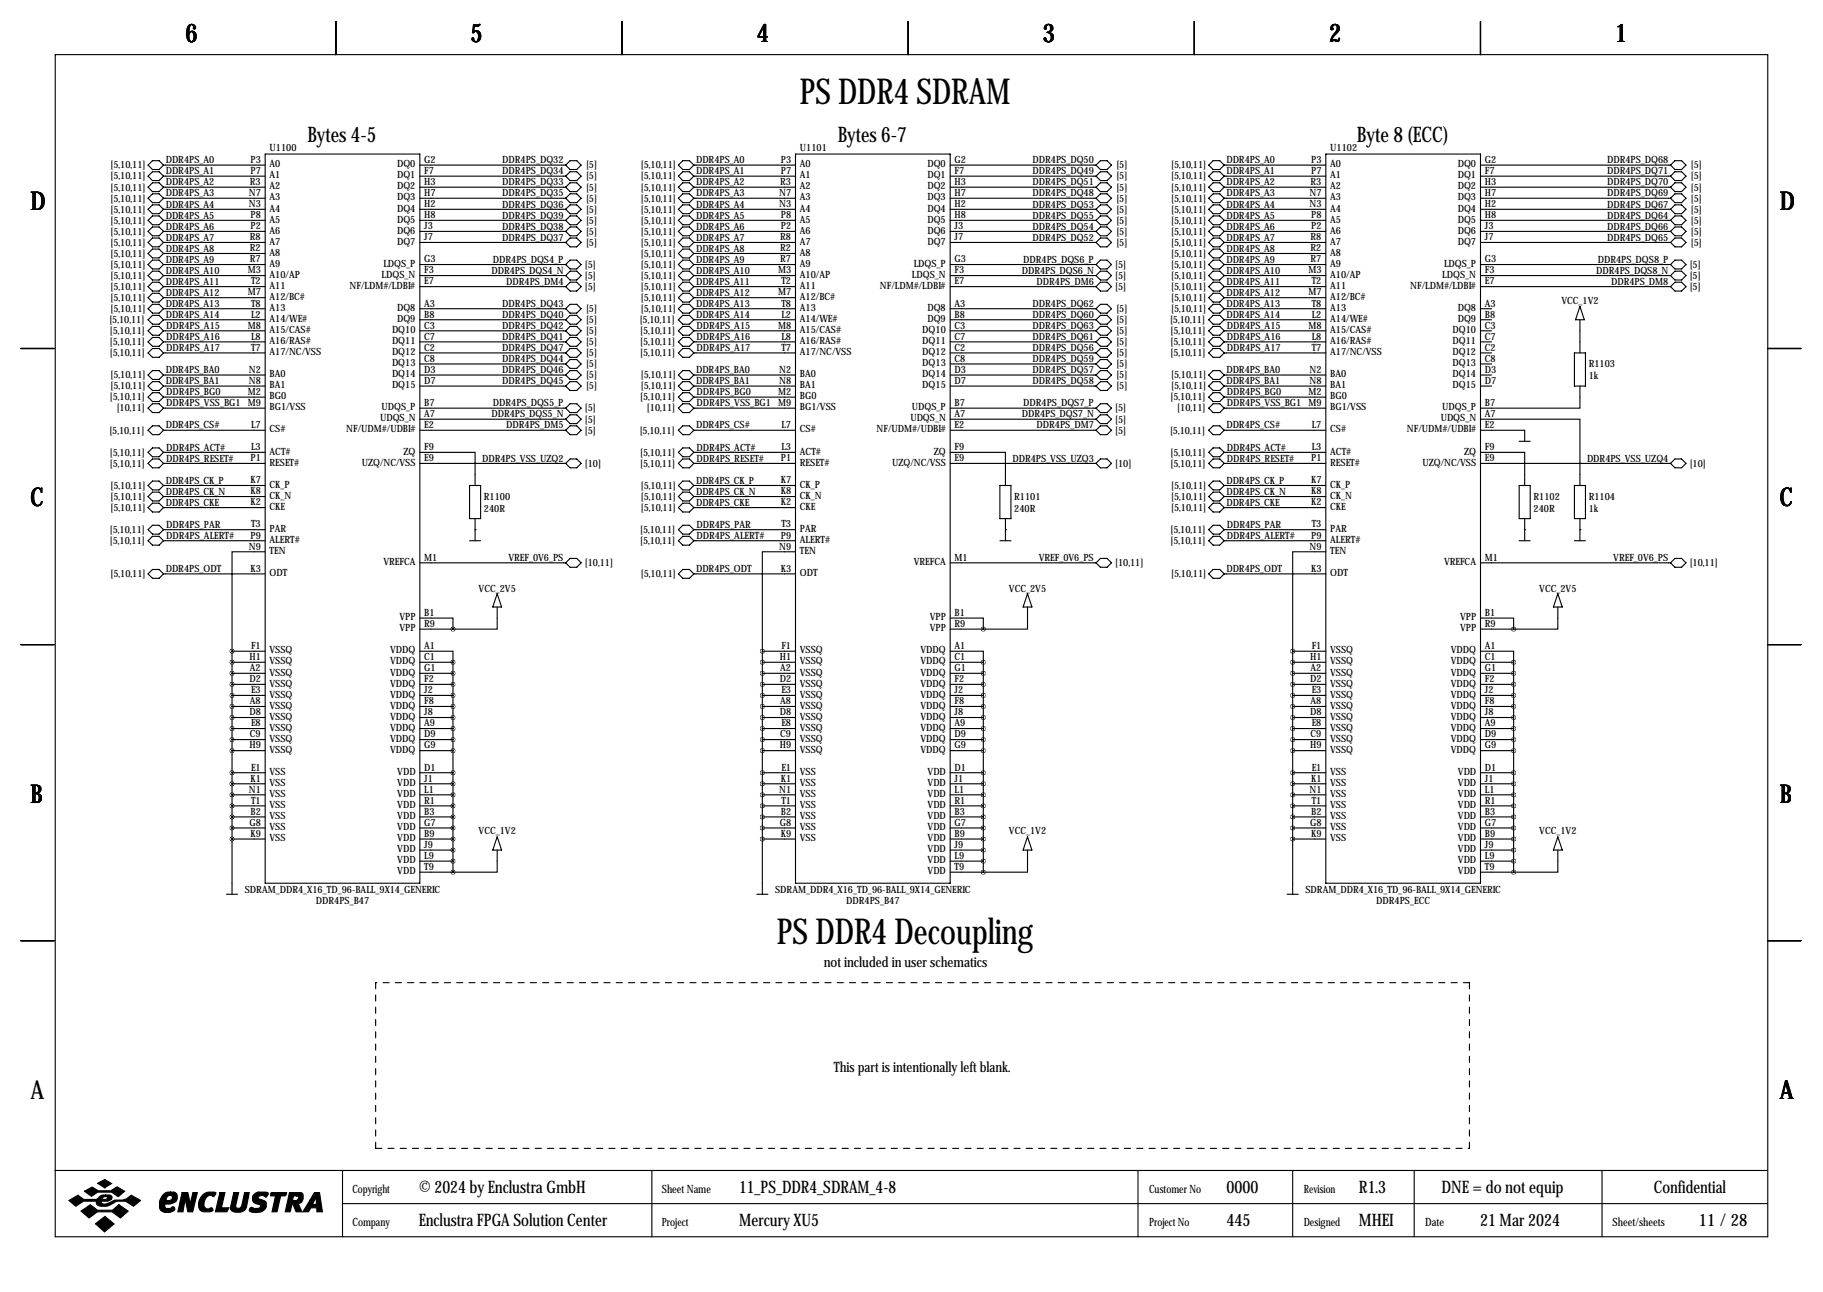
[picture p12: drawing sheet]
<svg xmlns="http://www.w3.org/2000/svg" width="419mm" height="297mm" viewBox="0 0 419 297" stroke-linecap="round" stroke-linejoin="round" font-family="sans-serif">
<defs><g id="words">
<g font-size="8.2">
<text x="183.8" y="24">PS DDR4 SDRAM</text>
<text x="178.6" y="217">PS DDR4 Decoupling</text>
</g>
<g font-size="5.9">
<text x="42.7" y="9.8">6</text>
<text x="108.2" y="9.8">5</text>
<text x="174" y="9.8">4</text>
<text x="239.8" y="9.8">3</text>
<text x="305.6" y="9.8">2</text>
<text x="371.3" y="9.8">1</text>
<text x="7" y="48.4">D</text>
<text x="409.2" y="48.4">D</text>
<text x="7" y="116.4">C</text>
<text x="409.2" y="116.4">C</text>
<text x="7" y="184.5">B</text>
<text x="409.2" y="184.5">B</text>
<text x="7" y="252.6">A</text>
<text x="409.2" y="252.6">A</text>
</g>
<g font-size="4.9">
<text x="70.7" y="32.6">Bytes 4-5</text>
<text x="192.6" y="32.6">Bytes 6-7</text>
<text x="311.9" y="32.6">Byte 8 (ECC)</text>
</g>
<g font-size="4">
<text x="96.3" y="274.2">© 2024 by Enclustra GmbH</text>
<text x="169.9" y="274.2">11_PS_DDR4_SDRAM_4-8</text>
<text x="281.9" y="274.2">0000</text>
<text x="312.4" y="274.2">R1.3</text>
<text x="331.4" y="274.2">DNE = do not equip</text>
<text x="380.2" y="274.2">Confidential</text>
<text x="96.3" y="281.8">Enclustra FPGA Solution Center</text>
<text x="169.9" y="281.8">Mercury XU5</text>
<text x="281.9" y="281.8">445</text>
<text x="312.4" y="281.8">MHEI</text>
<text x="340.3" y="281.8">21 Mar 2024</text>
<text x="390.6" y="281.8">11 / 28</text>
</g>
<g font-size="3.3">
<text x="189.4" y="222.4">not included in user schematics</text>
<text x="191.7" y="246.5">This part is intentionally left blank.</text>
</g>
<g font-size="2.6">
<text x="81" y="274.2">Copyright</text>
<text x="152.1" y="274.2">Sheet Name</text>
<text x="264.2" y="274.2">Customer No</text>
<text x="299.7" y="274.2">Revision</text>
<text x="81" y="281.8">Company</text>
<text x="152.1" y="281.8">Project</text>
<text x="264.2" y="281.8">Project No</text>
<text x="299.7" y="281.8">Designed</text>
<text x="327.7" y="281.8">Date</text>
<text x="370.7" y="281.8">Sheet/sheets</text>
</g>
<g font-size="2.3">
<text x="62" y="34.7">U1100</text>
<text x="183.9" y="34.7">U1101</text>
<text x="305.8" y="34.7">U1102</text>
<text x="25.4" y="38.7">[5,10,11]</text>
<text x="25.4" y="41.3">[5,10,11]</text>
<text x="38.1" y="37.6">DDR4PS_A0</text>
<text x="38.1" y="40.1">DDR4PS_A1</text>
<text x="57.6" y="37.5">P3</text>
<text x="57.6" y="40">P7</text>
<text x="62" y="38.5">A0</text>
<text x="62" y="41">A1</text>
<text x="91.3" y="38.5">DQ0</text>
<text x="91.3" y="41">DQ1</text>
<text x="97.5" y="37.5">G2</text>
<text x="97.5" y="40">F7</text>
<text x="115.5" y="37.6">DDR4PS_DQ32</text>
<text x="115.5" y="40.1">DDR4PS_DQ34</text>
<text x="134.7" y="38.7">[5]</text>
<text x="134.7" y="41.3">[5]</text>
<text x="147.3" y="38.7">[5,10,11]</text>
<text x="147.3" y="41.3">[5,10,11]</text>
<text x="160" y="37.6">DDR4PS_A0</text>
<text x="160" y="40.1">DDR4PS_A1</text>
<text x="179.5" y="37.5">P3</text>
<text x="179.5" y="40">P7</text>
<text x="183.9" y="38.5">A0</text>
<text x="183.9" y="41">A1</text>
<text x="213.2" y="38.5">DQ0</text>
<text x="213.2" y="41">DQ1</text>
<text x="219.5" y="37.5">G2</text>
<text x="219.5" y="40">F7</text>
<text x="237.4" y="37.6">DDR4PS_DQ50</text>
<text x="237.4" y="40.1">DDR4PS_DQ49</text>
<text x="256.6" y="38.7">[5]</text>
<text x="256.6" y="41.3">[5]</text>
<text x="269.2" y="38.7">[5,10,11]</text>
<text x="269.2" y="41.3">[5,10,11]</text>
<text x="281.9" y="37.6">DDR4PS_A0</text>
<text x="281.9" y="40.1">DDR4PS_A1</text>
<text x="301.4" y="37.5">P3</text>
<text x="301.4" y="40">P7</text>
<text x="305.8" y="38.5">A0</text>
<text x="305.8" y="41">A1</text>
<text x="335.1" y="38.5">DQ0</text>
<text x="335.1" y="41">DQ1</text>
<text x="341.4" y="37.5">G2</text>
<text x="341.4" y="40">F7</text>
<text x="369.5" y="37.6">DDR4PS_DQ68</text>
<text x="369.5" y="40.1">DDR4PS_DQ71</text>
<text x="388.7" y="38.7">[5]</text>
<text x="388.7" y="41.3">[5]</text>
<text x="25.4" y="43.8">[5,10,11]</text>
<text x="25.4" y="46.3">[5,10,11]</text>
<text x="38.1" y="42.6">DDR4PS_A2</text>
<text x="38.1" y="45.2">DDR4PS_A3</text>
<text x="38.1" y="47.7">DDR4PS_A4</text>
<text x="57.2" y="45.1">N7</text>
<text x="57.2" y="47.6">N3</text>
<text x="57.5" y="42.5">R3</text>
<text x="62" y="43.6">A2</text>
<text x="62" y="46.1">A3</text>
<text x="91.3" y="43.6">DQ2</text>
<text x="91.3" y="46.1">DQ3</text>
<text x="97.5" y="42.5">H3</text>
<text x="97.5" y="45.1">H7</text>
<text x="97.5" y="47.6">H2</text>
<text x="115.5" y="47.7">DDR4PS_DQ36</text>
<text x="115.5" y="45.2">DDR4PS_DQ35</text>
<text x="115.5" y="42.6">DDR4PS_DQ33</text>
<text x="134.7" y="46.3">[5]</text>
<text x="134.7" y="43.8">[5]</text>
<text x="147.3" y="43.8">[5,10,11]</text>
<text x="147.3" y="46.3">[5,10,11]</text>
<text x="160" y="42.6">DDR4PS_A2</text>
<text x="160" y="45.2">DDR4PS_A3</text>
<text x="160" y="47.7">DDR4PS_A4</text>
<text x="179.1" y="45.1">N7</text>
<text x="179.1" y="47.6">N3</text>
<text x="179.4" y="42.5">R3</text>
<text x="183.9" y="43.6">A2</text>
<text x="183.9" y="46.1">A3</text>
<text x="213.2" y="43.6">DQ2</text>
<text x="213.2" y="46.1">DQ3</text>
<text x="219.5" y="42.5">H3</text>
<text x="219.5" y="45.1">H7</text>
<text x="219.5" y="47.6">H2</text>
<text x="237.4" y="45.2">DDR4PS_DQ48</text>
<text x="237.4" y="42.6">DDR4PS_DQ51</text>
<text x="237.4" y="47.7">DDR4PS_DQ53</text>
<text x="256.6" y="46.3">[5]</text>
<text x="256.6" y="43.8">[5]</text>
<text x="269.2" y="43.8">[5,10,11]</text>
<text x="269.2" y="46.3">[5,10,11]</text>
<text x="281.9" y="42.6">DDR4PS_A2</text>
<text x="281.9" y="45.2">DDR4PS_A3</text>
<text x="281.9" y="47.7">DDR4PS_A4</text>
<text x="301" y="45.1">N7</text>
<text x="301" y="47.6">N3</text>
<text x="301.3" y="42.5">R3</text>
<text x="305.8" y="43.6">A2</text>
<text x="305.8" y="46.1">A3</text>
<text x="335.1" y="43.6">DQ2</text>
<text x="335.1" y="46.1">DQ3</text>
<text x="341.4" y="42.5">H3</text>
<text x="341.4" y="45.1">H7</text>
<text x="341.4" y="47.6">H2</text>
<text x="369.5" y="47.7">DDR4PS_DQ67</text>
<text x="369.5" y="45.2">DDR4PS_DQ69</text>
<text x="369.5" y="42.6">DDR4PS_DQ70</text>
<text x="388.7" y="46.3">[5]</text>
<text x="388.7" y="43.8">[5]</text>
<text x="25.4" y="48.9">[5,10,11]</text>
<text x="25.4" y="51.4">[5,10,11]</text>
<text x="25.4" y="54">[5,10,11]</text>
<text x="38.1" y="50.3">DDR4PS_A5</text>
<text x="38.1" y="52.8">DDR4PS_A6</text>
<text x="57.6" y="50.2">P8</text>
<text x="57.6" y="52.7">P2</text>
<text x="62" y="48.6">A4</text>
<text x="62" y="51.2">A5</text>
<text x="62" y="53.7">A6</text>
<text x="91.3" y="48.6">DQ4</text>
<text x="91.3" y="51.2">DQ5</text>
<text x="91.3" y="53.7">DQ6</text>
<text x="97.5" y="50.2">H8</text>
<text x="97.5" y="52.7">J3</text>
<text x="115.5" y="50.3">DDR4PS_DQ39</text>
<text x="115.5" y="52.8">DDR4PS_DQ38</text>
<text x="134.7" y="48.9">[5]</text>
<text x="134.7" y="51.4">[5]</text>
<text x="134.7" y="54">[5]</text>
<text x="147.3" y="48.9">[5,10,11]</text>
<text x="147.3" y="51.4">[5,10,11]</text>
<text x="147.3" y="54">[5,10,11]</text>
<text x="160" y="50.3">DDR4PS_A5</text>
<text x="160" y="52.8">DDR4PS_A6</text>
<text x="179.5" y="50.2">P8</text>
<text x="179.5" y="52.7">P2</text>
<text x="183.9" y="48.6">A4</text>
<text x="183.9" y="51.2">A5</text>
<text x="183.9" y="53.7">A6</text>
<text x="213.2" y="48.6">DQ4</text>
<text x="213.2" y="51.2">DQ5</text>
<text x="213.2" y="53.7">DQ6</text>
<text x="219.5" y="50.2">H8</text>
<text x="219.5" y="52.7">J3</text>
<text x="237.4" y="50.3">DDR4PS_DQ55</text>
<text x="237.4" y="52.8">DDR4PS_DQ54</text>
<text x="256.6" y="51.4">[5]</text>
<text x="256.6" y="48.9">[5]</text>
<text x="256.6" y="54">[5]</text>
<text x="269.2" y="48.9">[5,10,11]</text>
<text x="269.2" y="51.4">[5,10,11]</text>
<text x="269.2" y="54">[5,10,11]</text>
<text x="281.9" y="50.3">DDR4PS_A5</text>
<text x="281.9" y="52.8">DDR4PS_A6</text>
<text x="301.4" y="50.2">P8</text>
<text x="301.4" y="52.7">P2</text>
<text x="305.8" y="48.6">A4</text>
<text x="305.8" y="51.2">A5</text>
<text x="305.8" y="53.7">A6</text>
<text x="335.1" y="48.6">DQ4</text>
<text x="335.1" y="51.2">DQ5</text>
<text x="335.1" y="53.7">DQ6</text>
<text x="341.4" y="50.2">H8</text>
<text x="341.4" y="52.7">J3</text>
<text x="369.5" y="50.3">DDR4PS_DQ64</text>
<text x="369.5" y="52.8">DDR4PS_DQ66</text>
<text x="388.7" y="51.4">[5]</text>
<text x="388.7" y="54">[5]</text>
<text x="388.7" y="48.9">[5]</text>
<text x="25.4" y="56.5">[5,10,11]</text>
<text x="25.4" y="59">[5,10,11]</text>
<text x="38.1" y="55.3">DDR4PS_A7</text>
<text x="38.1" y="57.9">DDR4PS_A8</text>
<text x="57.5" y="55.2">R8</text>
<text x="57.5" y="57.8">R2</text>
<text x="62" y="56.3">A7</text>
<text x="62" y="58.8">A8</text>
<text x="91.3" y="56.3">DQ7</text>
<text x="97.5" y="55.2">J7</text>
<text x="115.5" y="55.3">DDR4PS_DQ37</text>
<text x="134.7" y="56.5">[5]</text>
<text x="147.3" y="56.5">[5,10,11]</text>
<text x="147.3" y="59">[5,10,11]</text>
<text x="160" y="55.3">DDR4PS_A7</text>
<text x="160" y="57.9">DDR4PS_A8</text>
<text x="179.4" y="55.2">R8</text>
<text x="179.4" y="57.8">R2</text>
<text x="183.9" y="56.3">A7</text>
<text x="183.9" y="58.8">A8</text>
<text x="213.2" y="56.3">DQ7</text>
<text x="219.5" y="55.2">J7</text>
<text x="237.4" y="55.3">DDR4PS_DQ52</text>
<text x="256.6" y="56.5">[5]</text>
<text x="269.2" y="56.5">[5,10,11]</text>
<text x="269.2" y="59">[5,10,11]</text>
<text x="281.9" y="55.3">DDR4PS_A7</text>
<text x="281.9" y="57.9">DDR4PS_A8</text>
<text x="301.3" y="55.2">R8</text>
<text x="301.3" y="57.8">R2</text>
<text x="305.8" y="56.3">A7</text>
<text x="305.8" y="58.8">A8</text>
<text x="335.1" y="56.3">DQ7</text>
<text x="341.4" y="55.2">J7</text>
<text x="369.5" y="55.3">DDR4PS_DQ65</text>
<text x="388.7" y="56.5">[5]</text>
<text x="25.4" y="61.6">[5,10,11]</text>
<text x="25.4" y="64.1">[5,10,11]</text>
<text x="38.1" y="60.4">DDR4PS_A9</text>
<text x="38.1" y="63">DDR4PS_A10</text>
<text x="38.1" y="65.5">DDR4PS_A11</text>
<text x="56.9" y="62.9">M3</text>
<text x="57.5" y="60.3">R7</text>
<text x="57.7" y="65.4">T2</text>
<text x="62" y="61.3">A9</text>
<text x="62" y="63.9">A10/AP</text>
<text x="87.7" y="63.9">LDQS_N</text>
<text x="88.1" y="61.3">LDQS_P</text>
<text x="97.5" y="60.3">G3</text>
<text x="97.5" y="62.9">F3</text>
<text x="97.5" y="65.4">E7</text>
<text x="113" y="63">DDR4PS_DQS4_N</text>
<text x="113.3" y="60.4">DDR4PS_DQS4_P</text>
<text x="116.4" y="65.5">DDR4PS_DM4</text>
<text x="134.5" y="61.6">[5]</text>
<text x="134.5" y="64.1">[5]</text>
<text x="147.3" y="61.6">[5,10,11]</text>
<text x="147.3" y="64.1">[5,10,11]</text>
<text x="160" y="60.4">DDR4PS_A9</text>
<text x="160" y="63">DDR4PS_A10</text>
<text x="160" y="65.5">DDR4PS_A11</text>
<text x="178.9" y="62.9">M3</text>
<text x="179.4" y="60.3">R7</text>
<text x="179.6" y="65.4">T2</text>
<text x="183.9" y="61.3">A9</text>
<text x="183.9" y="63.9">A10/AP</text>
<text x="209.7" y="63.9">LDQS_N</text>
<text x="210.1" y="61.3">LDQS_P</text>
<text x="219.5" y="60.3">G3</text>
<text x="219.5" y="62.9">F3</text>
<text x="219.5" y="65.4">E7</text>
<text x="234.9" y="63">DDR4PS_DQS6_N</text>
<text x="235.3" y="60.4">DDR4PS_DQS6_P</text>
<text x="238.3" y="65.5">DDR4PS_DM6</text>
<text x="256.4" y="61.6">[5]</text>
<text x="256.4" y="64.1">[5]</text>
<text x="269.2" y="61.6">[5,10,11]</text>
<text x="269.2" y="64.1">[5,10,11]</text>
<text x="281.9" y="60.4">DDR4PS_A9</text>
<text x="281.9" y="63">DDR4PS_A10</text>
<text x="281.9" y="65.5">DDR4PS_A11</text>
<text x="300.8" y="62.9">M3</text>
<text x="301.3" y="60.3">R7</text>
<text x="301.5" y="65.4">T2</text>
<text x="305.8" y="61.3">A9</text>
<text x="305.8" y="63.9">A10/AP</text>
<text x="331.6" y="63.9">LDQS_N</text>
<text x="332" y="61.3">LDQS_P</text>
<text x="341.4" y="60.3">G3</text>
<text x="341.4" y="62.9">F3</text>
<text x="341.4" y="65.4">E7</text>
<text x="367" y="63">DDR4PS_DQS8_N</text>
<text x="367.3" y="60.4">DDR4PS_DQS8_P</text>
<text x="370.4" y="65.5">DDR4PS_DM8</text>
<text x="388.5" y="61.6">[5]</text>
<text x="388.5" y="64.1">[5]</text>
<text x="25.4" y="66.7">[5,10,11]</text>
<text x="25.4" y="69.2">[5,10,11]</text>
<text x="25.4" y="71.7">[5,10,11]</text>
<text x="38.1" y="68">DDR4PS_A12</text>
<text x="38.1" y="70.6">DDR4PS_A13</text>
<text x="56.9" y="67.9">M7</text>
<text x="57.7" y="70.5">T8</text>
<text x="62" y="66.4">A11</text>
<text x="62" y="69">A12/BC#</text>
<text x="62" y="71.5">A13</text>
<text x="80.4" y="66.4">NF/LDM#/LDBI#</text>
<text x="91.3" y="71.5">DQ8</text>
<text x="97.5" y="70.5">A3</text>
<text x="115.5" y="70.6">DDR4PS_DQ43</text>
<text x="134.5" y="66.7">[5]</text>
<text x="134.7" y="71.7">[5]</text>
<text x="147.3" y="66.7">[5,10,11]</text>
<text x="147.3" y="69.2">[5,10,11]</text>
<text x="147.3" y="71.7">[5,10,11]</text>
<text x="160" y="68">DDR4PS_A12</text>
<text x="160" y="70.6">DDR4PS_A13</text>
<text x="178.9" y="67.9">M7</text>
<text x="179.6" y="70.5">T8</text>
<text x="183.9" y="66.4">A11</text>
<text x="183.9" y="69">A12/BC#</text>
<text x="183.9" y="71.5">A13</text>
<text x="202.3" y="66.4">NF/LDM#/LDBI#</text>
<text x="213.2" y="71.5">DQ8</text>
<text x="219.5" y="70.5">A3</text>
<text x="237.4" y="70.6">DDR4PS_DQ62</text>
<text x="256.4" y="66.7">[5]</text>
<text x="256.6" y="71.7">[5]</text>
<text x="269.2" y="66.7">[5,10,11]</text>
<text x="269.2" y="69.2">[5,10,11]</text>
<text x="269.2" y="71.7">[5,10,11]</text>
<text x="281.9" y="68">DDR4PS_A12</text>
<text x="281.9" y="70.6">DDR4PS_A13</text>
<text x="300.8" y="67.9">M7</text>
<text x="301.5" y="70.5">T8</text>
<text x="305.8" y="66.4">A11</text>
<text x="305.8" y="69">A12/BC#</text>
<text x="305.8" y="71.5">A13</text>
<text x="324.2" y="66.4">NF/LDM#/LDBI#</text>
<text x="335.1" y="71.5">DQ8</text>
<text x="341.4" y="70.5">A3</text>
<text x="359" y="70">VCC_1V2</text>
<text x="388.5" y="66.7">[5]</text>
<text x="25.1" y="74.3">[5,10,11]</text>
<text x="25.2" y="76.8">[5,10,11]</text>
<text x="38.1" y="73.1">DDR4PS_A14</text>
<text x="38.2" y="75.7">DDR4PS_A15</text>
<text x="56.9" y="75.6">M8</text>
<text x="57.7" y="73">L2</text>
<text x="62" y="74">A14/WE#</text>
<text x="62" y="76.6">A15/CAS#</text>
<text x="90.1" y="76.6">DQ10</text>
<text x="91.3" y="74">DQ9</text>
<text x="97.5" y="73">B8</text>
<text x="97.5" y="75.6">C3</text>
<text x="115.5" y="75.7">DDR4PS_DQ42</text>
<text x="115.5" y="73.1">DDR4PS_DQ40</text>
<text x="134.7" y="76.8">[5]</text>
<text x="134.7" y="74.3">[5]</text>
<text x="147.1" y="74.3">[5,10,11]</text>
<text x="147.2" y="76.8">[5,10,11]</text>
<text x="160" y="73.1">DDR4PS_A14</text>
<text x="160.1" y="75.7">DDR4PS_A15</text>
<text x="178.9" y="75.6">M8</text>
<text x="179.6" y="73">L2</text>
<text x="183.9" y="74">A14/WE#</text>
<text x="183.9" y="76.6">A15/CAS#</text>
<text x="212" y="76.6">DQ10</text>
<text x="213.2" y="74">DQ9</text>
<text x="219.5" y="73">B8</text>
<text x="219.5" y="75.6">C3</text>
<text x="237.4" y="73.1">DDR4PS_DQ60</text>
<text x="237.4" y="75.7">DDR4PS_DQ63</text>
<text x="256.6" y="74.3">[5]</text>
<text x="256.6" y="76.8">[5]</text>
<text x="269" y="74.3">[5,10,11]</text>
<text x="269.1" y="76.8">[5,10,11]</text>
<text x="281.9" y="73.1">DDR4PS_A14</text>
<text x="282" y="75.7">DDR4PS_A15</text>
<text x="300.8" y="75.6">M8</text>
<text x="301.5" y="73">L2</text>
<text x="305.8" y="74">A14/WE#</text>
<text x="305.8" y="76.6">A15/CAS#</text>
<text x="334" y="76.6">DQ10</text>
<text x="335.1" y="74">DQ9</text>
<text x="341.4" y="73">B8</text>
<text x="341.4" y="75.6">C3</text>
<text x="25.2" y="79.4">[5,10,11]</text>
<text x="25.2" y="81.9">[5,10,11]</text>
<text x="38.2" y="78.2">DDR4PS_A16</text>
<text x="38.2" y="80.7">DDR4PS_A17</text>
<text x="57.7" y="78.1">L8</text>
<text x="57.7" y="80.6">T7</text>
<text x="62" y="79.1">A16/RAS#</text>
<text x="62" y="81.7">A17/NC/VSS</text>
<text x="90.1" y="79.1">DQ11</text>
<text x="90.1" y="81.7">DQ12</text>
<text x="97.5" y="78.1">C7</text>
<text x="97.5" y="80.6">C2</text>
<text x="97.5" y="83.2">C8</text>
<text x="115.5" y="78.2">DDR4PS_DQ41</text>
<text x="115.5" y="80.7">DDR4PS_DQ47</text>
<text x="115.5" y="83.3">DDR4PS_DQ44</text>
<text x="134.7" y="79.4">[5]</text>
<text x="134.7" y="81.9">[5]</text>
<text x="147.2" y="79.4">[5,10,11]</text>
<text x="147.2" y="81.9">[5,10,11]</text>
<text x="160.1" y="78.2">DDR4PS_A16</text>
<text x="160.1" y="80.7">DDR4PS_A17</text>
<text x="179.6" y="78.1">L8</text>
<text x="179.6" y="80.6">T7</text>
<text x="183.9" y="79.1">A16/RAS#</text>
<text x="183.9" y="81.7">A17/NC/VSS</text>
<text x="212" y="79.1">DQ11</text>
<text x="212" y="81.7">DQ12</text>
<text x="219.5" y="78.1">C7</text>
<text x="219.5" y="80.6">C2</text>
<text x="219.5" y="83.2">C8</text>
<text x="237.4" y="83.3">DDR4PS_DQ59</text>
<text x="237.4" y="78.2">DDR4PS_DQ61</text>
<text x="237.4" y="80.7">DDR4PS_DQ56</text>
<text x="256.6" y="79.4">[5]</text>
<text x="256.6" y="81.9">[5]</text>
<text x="269.1" y="79.4">[5,10,11]</text>
<text x="269.1" y="81.9">[5,10,11]</text>
<text x="282" y="78.2">DDR4PS_A16</text>
<text x="282" y="80.7">DDR4PS_A17</text>
<text x="301.5" y="78.1">L8</text>
<text x="301.5" y="80.6">T7</text>
<text x="305.8" y="79.1">A16/RAS#</text>
<text x="305.8" y="81.7">A17/NC/VSS</text>
<text x="334" y="79.1">DQ11</text>
<text x="334" y="81.7">DQ12</text>
<text x="341.4" y="78.1">C7</text>
<text x="341.4" y="80.6">C2</text>
<text x="341.4" y="83.2">C8</text>
<text x="25.4" y="87">[5,10,11]</text>
<text x="25.4" y="89.5">[5,10,11]</text>
<text x="38.1" y="85.8">DDR4PS_BA0</text>
<text x="38.1" y="88.4">DDR4PS_BA1</text>
<text x="57.2" y="85.7">N2</text>
<text x="57.2" y="88.3">N8</text>
<text x="62" y="86.7">BA0</text>
<text x="62" y="89.3">BA1</text>
<text x="90.1" y="84.2">DQ13</text>
<text x="90.1" y="86.7">DQ14</text>
<text x="90.1" y="89.3">DQ15</text>
<text x="97.5" y="85.7">D3</text>
<text x="97.5" y="88.3">D7</text>
<text x="115.5" y="88.4">DDR4PS_DQ45</text>
<text x="115.5" y="85.8">DDR4PS_DQ46</text>
<text x="134.7" y="89.5">[5]</text>
<text x="134.7" y="84.4">[5]</text>
<text x="134.7" y="87">[5]</text>
<text x="147.3" y="87">[5,10,11]</text>
<text x="147.3" y="89.5">[5,10,11]</text>
<text x="160" y="85.8">DDR4PS_BA0</text>
<text x="160" y="88.4">DDR4PS_BA1</text>
<text x="179.1" y="85.7">N2</text>
<text x="179.1" y="88.3">N8</text>
<text x="183.9" y="86.7">BA0</text>
<text x="183.9" y="89.3">BA1</text>
<text x="212" y="84.2">DQ13</text>
<text x="212" y="86.7">DQ14</text>
<text x="212" y="89.3">DQ15</text>
<text x="219.5" y="85.7">D3</text>
<text x="219.5" y="88.3">D7</text>
<text x="237.4" y="85.8">DDR4PS_DQ57</text>
<text x="237.4" y="88.4">DDR4PS_DQ58</text>
<text x="256.6" y="87">[5]</text>
<text x="256.6" y="84.4">[5]</text>
<text x="256.6" y="89.5">[5]</text>
<text x="269.2" y="87">[5,10,11]</text>
<text x="269.2" y="89.5">[5,10,11]</text>
<text x="281.9" y="85.8">DDR4PS_BA0</text>
<text x="281.9" y="88.4">DDR4PS_BA1</text>
<text x="301" y="85.7">N2</text>
<text x="301" y="88.3">N8</text>
<text x="305.8" y="86.7">BA0</text>
<text x="305.8" y="89.3">BA1</text>
<text x="334" y="84.2">DQ13</text>
<text x="334" y="86.7">DQ14</text>
<text x="334" y="89.3">DQ15</text>
<text x="341.4" y="85.7">D3</text>
<text x="341.4" y="88.3">D7</text>
<text x="365.3" y="84.4">R1103</text>
<text x="365.3" y="87.2">1k</text>
<text x="25.2" y="92.1">[5,10,11]</text>
<text x="26.8" y="94.6">[10,11]</text>
<text x="38.2" y="90.9">DDR4PS_BG0</text>
<text x="38.2" y="93.4">DDR4PS_VSS_BG1</text>
<text x="56.9" y="90.8">M2</text>
<text x="56.9" y="93.3">M9</text>
<text x="62" y="91.8">BG0</text>
<text x="62" y="94.4">BG1/VSS</text>
<text x="87.7" y="94.4">UDQS_P</text>
<text x="97.5" y="93.3">B7</text>
<text x="97.5" y="95.9">A7</text>
<text x="113" y="96">DDR4PS_DQS5_N</text>
<text x="113.3" y="93.4">DDR4PS_DQS5_P</text>
<text x="134.5" y="94.6">[5]</text>
<text x="147.2" y="92.1">[5,10,11]</text>
<text x="148.7" y="94.6">[10,11]</text>
<text x="160.1" y="90.9">DDR4PS_BG0</text>
<text x="160.1" y="93.4">DDR4PS_VSS_BG1</text>
<text x="178.9" y="90.8">M2</text>
<text x="178.9" y="93.3">M9</text>
<text x="183.9" y="91.8">BG0</text>
<text x="183.9" y="94.4">BG1/VSS</text>
<text x="209.7" y="94.4">UDQS_P</text>
<text x="219.5" y="93.3">B7</text>
<text x="219.5" y="95.9">A7</text>
<text x="234.9" y="96">DDR4PS_DQS7_N</text>
<text x="235.3" y="93.4">DDR4PS_DQS7_P</text>
<text x="256.4" y="94.6">[5]</text>
<text x="269.1" y="92.1">[5,10,11]</text>
<text x="270.7" y="94.6">[10,11]</text>
<text x="282" y="90.9">DDR4PS_BG0</text>
<text x="282" y="93.4">DDR4PS_VSS_BG1</text>
<text x="300.8" y="90.8">M2</text>
<text x="300.8" y="93.3">M9</text>
<text x="305.8" y="91.8">BG0</text>
<text x="305.8" y="94.4">BG1/VSS</text>
<text x="331.6" y="94.4">UDQS_P</text>
<text x="341.4" y="93.3">B7</text>
<text x="341.4" y="95.9">A7</text>
<text x="25.1" y="99.7">[5,10,11]</text>
<text x="38.1" y="98.5">DDR4PS_CS#</text>
<text x="57.7" y="98.4">L7</text>
<text x="62" y="99.4">CS#</text>
<text x="79.6" y="99.4">NF/UDM#/UDBI#</text>
<text x="87.4" y="96.9">UDQS_N</text>
<text x="97.5" y="98.4">E2</text>
<text x="116.4" y="98.5">DDR4PS_DM5</text>
<text x="134.5" y="97.1">[5]</text>
<text x="134.5" y="99.7">[5]</text>
<text x="147.1" y="99.7">[5,10,11]</text>
<text x="160" y="98.5">DDR4PS_CS#</text>
<text x="179.6" y="98.4">L7</text>
<text x="183.9" y="99.4">CS#</text>
<text x="201.5" y="99.4">NF/UDM#/UDBI#</text>
<text x="209.3" y="96.9">UDQS_N</text>
<text x="219.5" y="98.4">E2</text>
<text x="238.3" y="98.5">DDR4PS_DM7</text>
<text x="256.4" y="97.1">[5]</text>
<text x="256.4" y="99.7">[5]</text>
<text x="269" y="99.7">[5,10,11]</text>
<text x="281.9" y="98.5">DDR4PS_CS#</text>
<text x="301.5" y="98.4">L7</text>
<text x="305.8" y="99.4">CS#</text>
<text x="323.4" y="99.4">NF/UDM#/UDBI#</text>
<text x="331.2" y="96.9">UDQS_N</text>
<text x="341.4" y="98.4">E2</text>
<text x="25.2" y="104.8">[5,10,11]</text>
<text x="25.2" y="107.3">[5,10,11]</text>
<text x="38.2" y="103.6">DDR4PS_ACT#</text>
<text x="38.2" y="106.1">DDR4PS_RESET#</text>
<text x="57.6" y="106">P1</text>
<text x="57.7" y="103.5">L3</text>
<text x="62" y="104.5">ACT#</text>
<text x="62" y="107.1">RESET#</text>
<text x="83.2" y="107.1">UZQ/NC/VSS</text>
<text x="92.8" y="104.5">ZQ</text>
<text x="97.5" y="103.5">F9</text>
<text x="97.5" y="106">E9</text>
<text x="110.8" y="106.1">DDR4PS_VSS_UZQ2</text>
<text x="134.5" y="107.3">[10]</text>
<text x="147.2" y="104.8">[5,10,11]</text>
<text x="147.2" y="107.3">[5,10,11]</text>
<text x="160.1" y="103.6">DDR4PS_ACT#</text>
<text x="160.1" y="106.1">DDR4PS_RESET#</text>
<text x="179.5" y="106">P1</text>
<text x="179.6" y="103.5">L3</text>
<text x="183.9" y="104.5">ACT#</text>
<text x="183.9" y="107.1">RESET#</text>
<text x="205.1" y="107.1">UZQ/NC/VSS</text>
<text x="214.7" y="104.5">ZQ</text>
<text x="219.5" y="103.5">F9</text>
<text x="219.5" y="106">E9</text>
<text x="232.8" y="106.1">DDR4PS_VSS_UZQ3</text>
<text x="256.4" y="107.3">[10]</text>
<text x="269.1" y="104.8">[5,10,11]</text>
<text x="269.1" y="107.3">[5,10,11]</text>
<text x="282" y="103.6">DDR4PS_ACT#</text>
<text x="282" y="106.1">DDR4PS_RESET#</text>
<text x="301.4" y="106">P1</text>
<text x="301.5" y="103.5">L3</text>
<text x="305.8" y="104.5">ACT#</text>
<text x="305.8" y="107.1">RESET#</text>
<text x="327" y="107.1">UZQ/NC/VSS</text>
<text x="336.6" y="104.5">ZQ</text>
<text x="341.4" y="103.5">F9</text>
<text x="341.4" y="106">E9</text>
<text x="364.8" y="106.1">DDR4PS_VSS_UZQ4</text>
<text x="388.5" y="107.3">[10]</text>
<text x="25.4" y="112.4">[5,10,11]</text>
<text x="38.1" y="111.2">DDR4PS_CK_P</text>
<text x="38.1" y="113.8">DDR4PS_CK_N</text>
<text x="57.6" y="111.1">K7</text>
<text x="57.6" y="113.7">K8</text>
<text x="62" y="112.1">CK_P</text>
<text x="147.3" y="112.4">[5,10,11]</text>
<text x="160" y="111.2">DDR4PS_CK_P</text>
<text x="160" y="113.8">DDR4PS_CK_N</text>
<text x="179.5" y="111.1">K7</text>
<text x="179.5" y="113.7">K8</text>
<text x="183.9" y="112.1">CK_P</text>
<text x="269.2" y="112.4">[5,10,11]</text>
<text x="281.9" y="111.2">DDR4PS_CK_P</text>
<text x="281.9" y="113.8">DDR4PS_CK_N</text>
<text x="301.4" y="111.1">K7</text>
<text x="301.4" y="113.7">K8</text>
<text x="305.8" y="112.1">CK_P</text>
<text x="25.4" y="114.9">[5,10,11]</text>
<text x="25.4" y="117.5">[5,10,11]</text>
<text x="38.1" y="116.3">DDR4PS_CKE</text>
<text x="57.6" y="116.2">K2</text>
<text x="62" y="114.7">CK_N</text>
<text x="62" y="117.2">CKE</text>
<text x="111.3" y="114.9">R1100</text>
<text x="111.3" y="117.7">240R</text>
<text x="147.3" y="114.9">[5,10,11]</text>
<text x="147.3" y="117.5">[5,10,11]</text>
<text x="160" y="116.3">DDR4PS_CKE</text>
<text x="179.5" y="116.2">K2</text>
<text x="183.9" y="114.7">CK_N</text>
<text x="183.9" y="117.2">CKE</text>
<text x="233.2" y="114.9">R1101</text>
<text x="233.2" y="117.7">240R</text>
<text x="269.2" y="114.9">[5,10,11]</text>
<text x="269.2" y="117.5">[5,10,11]</text>
<text x="281.9" y="116.3">DDR4PS_CKE</text>
<text x="301.4" y="116.2">K2</text>
<text x="305.8" y="114.7">CK_N</text>
<text x="305.8" y="117.2">CKE</text>
<text x="352.6" y="114.9">R1102</text>
<text x="352.6" y="117.7">240R</text>
<text x="365.3" y="114.9">R1104</text>
<text x="365.3" y="117.7">1k</text>
<text x="25.2" y="122.5">[5,10,11]</text>
<text x="25.2" y="125.1">[5,10,11]</text>
<text x="38.2" y="121.4">DDR4PS_PAR</text>
<text x="38.2" y="123.9">DDR4PS_ALERT#</text>
<text x="57.6" y="123.8">P9</text>
<text x="57.7" y="121.3">T3</text>
<text x="62" y="122.3">PAR</text>
<text x="62" y="124.8">ALERT#</text>
<text x="147.2" y="122.5">[5,10,11]</text>
<text x="147.2" y="125.1">[5,10,11]</text>
<text x="160.1" y="121.4">DDR4PS_PAR</text>
<text x="160.1" y="123.9">DDR4PS_ALERT#</text>
<text x="179.5" y="123.8">P9</text>
<text x="179.6" y="121.3">T3</text>
<text x="183.9" y="122.3">PAR</text>
<text x="183.9" y="124.8">ALERT#</text>
<text x="269.1" y="122.5">[5,10,11]</text>
<text x="269.1" y="125.1">[5,10,11]</text>
<text x="282" y="121.4">DDR4PS_PAR</text>
<text x="282" y="123.9">DDR4PS_ALERT#</text>
<text x="301.4" y="123.8">P9</text>
<text x="301.5" y="121.3">T3</text>
<text x="305.8" y="122.3">PAR</text>
<text x="305.8" y="124.8">ALERT#</text>
<text x="38.1" y="131.5">DDR4PS_ODT</text>
<text x="57.2" y="126.4">N9</text>
<text x="57.6" y="131.4">K3</text>
<text x="62" y="127.4">TEN</text>
<text x="88.1" y="129.9">VREFCA</text>
<text x="97.5" y="128.9">M1</text>
<text x="116.9" y="129">VREF_0V6_PS</text>
<text x="134.5" y="130.2">[10,11]</text>
<text x="160" y="131.5">DDR4PS_ODT</text>
<text x="179.1" y="126.4">N9</text>
<text x="179.5" y="131.4">K3</text>
<text x="183.9" y="127.4">TEN</text>
<text x="210.1" y="129.9">VREFCA</text>
<text x="219.5" y="128.9">M1</text>
<text x="238.8" y="129">VREF_0V6_PS</text>
<text x="256.4" y="130.2">[10,11]</text>
<text x="281.9" y="131.5">DDR4PS_ODT</text>
<text x="301" y="126.4">N9</text>
<text x="301.4" y="131.4">K3</text>
<text x="305.8" y="127.4">TEN</text>
<text x="332" y="129.9">VREFCA</text>
<text x="341.4" y="128.9">M1</text>
<text x="370.9" y="129">VREF_0V6_PS</text>
<text x="388.5" y="130.2">[10,11]</text>
<text x="25.4" y="132.7">[5,10,11]</text>
<text x="62" y="132.5">ODT</text>
<text x="110" y="136">VCC_2V5</text>
<text x="147.3" y="132.7">[5,10,11]</text>
<text x="183.9" y="132.5">ODT</text>
<text x="232" y="136">VCC_2V5</text>
<text x="269.2" y="132.7">[5,10,11]</text>
<text x="305.8" y="132.5">ODT</text>
<text x="353.9" y="136">VCC_2V5</text>
<text x="91.8" y="142.6">VPP</text>
<text x="97.5" y="141.6">B1</text>
<text x="213.8" y="142.6">VPP</text>
<text x="219.5" y="141.6">B1</text>
<text x="335.7" y="142.6">VPP</text>
<text x="341.4" y="141.6">B1</text>
<text x="57.7" y="149.2">F1</text>
<text x="91.8" y="145.2">VPP</text>
<text x="97.5" y="144.1">R9</text>
<text x="97.5" y="149.2">A1</text>
<text x="179.6" y="149.2">F1</text>
<text x="213.8" y="145.2">VPP</text>
<text x="219.5" y="144.1">R9</text>
<text x="219.5" y="149.2">A1</text>
<text x="301.5" y="149.2">F1</text>
<text x="335.7" y="145.2">VPP</text>
<text x="341.4" y="144.1">R9</text>
<text x="341.4" y="149.2">A1</text>
<text x="57.4" y="151.8">H1</text>
<text x="57.5" y="154.3">A2</text>
<text x="62" y="150.2">VSSQ</text>
<text x="62" y="152.8">VSSQ</text>
<text x="62" y="155.3">VSSQ</text>
<text x="89.7" y="150.2">VDDQ</text>
<text x="89.7" y="152.8">VDDQ</text>
<text x="89.7" y="155.3">VDDQ</text>
<text x="97.5" y="151.8">C1</text>
<text x="97.5" y="154.3">G1</text>
<text x="179.3" y="151.8">H1</text>
<text x="179.4" y="154.3">A2</text>
<text x="183.9" y="150.2">VSSQ</text>
<text x="183.9" y="152.8">VSSQ</text>
<text x="183.9" y="155.3">VSSQ</text>
<text x="211.6" y="150.2">VDDQ</text>
<text x="211.6" y="152.8">VDDQ</text>
<text x="211.6" y="155.3">VDDQ</text>
<text x="219.5" y="151.8">C1</text>
<text x="219.5" y="154.3">G1</text>
<text x="301.2" y="151.8">H1</text>
<text x="301.3" y="154.3">A2</text>
<text x="305.8" y="150.2">VSSQ</text>
<text x="305.8" y="152.8">VSSQ</text>
<text x="305.8" y="155.3">VSSQ</text>
<text x="333.6" y="150.2">VDDQ</text>
<text x="333.6" y="152.8">VDDQ</text>
<text x="333.6" y="155.3">VDDQ</text>
<text x="341.4" y="151.8">C1</text>
<text x="341.4" y="154.3">G1</text>
<text x="57.4" y="156.8">D2</text>
<text x="57.5" y="161.9">A8</text>
<text x="57.7" y="159.4">E3</text>
<text x="62" y="157.9">VSSQ</text>
<text x="62" y="160.4">VSSQ</text>
<text x="89.7" y="157.9">VDDQ</text>
<text x="89.7" y="160.4">VDDQ</text>
<text x="97.5" y="156.8">F2</text>
<text x="97.5" y="159.4">J2</text>
<text x="97.5" y="161.9">F8</text>
<text x="179.3" y="156.8">D2</text>
<text x="179.4" y="161.9">A8</text>
<text x="179.6" y="159.4">E3</text>
<text x="183.9" y="157.9">VSSQ</text>
<text x="183.9" y="160.4">VSSQ</text>
<text x="211.6" y="157.9">VDDQ</text>
<text x="211.6" y="160.4">VDDQ</text>
<text x="219.5" y="156.8">F2</text>
<text x="219.5" y="159.4">J2</text>
<text x="219.5" y="161.9">F8</text>
<text x="301.2" y="156.8">D2</text>
<text x="301.3" y="161.9">A8</text>
<text x="301.5" y="159.4">E3</text>
<text x="305.8" y="157.9">VSSQ</text>
<text x="305.8" y="160.4">VSSQ</text>
<text x="333.6" y="157.9">VDDQ</text>
<text x="333.6" y="160.4">VDDQ</text>
<text x="341.4" y="156.8">F2</text>
<text x="341.4" y="159.4">J2</text>
<text x="341.4" y="161.9">F8</text>
<text x="57.4" y="164.5">D8</text>
<text x="57.7" y="167">E8</text>
<text x="62" y="162.9">VSSQ</text>
<text x="62" y="165.5">VSSQ</text>
<text x="89.7" y="162.9">VDDQ</text>
<text x="89.7" y="165.5">VDDQ</text>
<text x="97.5" y="164.5">J8</text>
<text x="97.5" y="167">A9</text>
<text x="179.3" y="164.5">D8</text>
<text x="179.6" y="167">E8</text>
<text x="183.9" y="162.9">VSSQ</text>
<text x="183.9" y="165.5">VSSQ</text>
<text x="211.6" y="162.9">VDDQ</text>
<text x="211.6" y="165.5">VDDQ</text>
<text x="219.5" y="164.5">J8</text>
<text x="219.5" y="167">A9</text>
<text x="301.2" y="164.5">D8</text>
<text x="301.5" y="167">E8</text>
<text x="305.8" y="162.9">VSSQ</text>
<text x="305.8" y="165.5">VSSQ</text>
<text x="333.6" y="162.9">VDDQ</text>
<text x="333.6" y="165.5">VDDQ</text>
<text x="341.4" y="164.5">J8</text>
<text x="341.4" y="167">A9</text>
<text x="57.4" y="172.1">H9</text>
<text x="57.5" y="169.5">C9</text>
<text x="62" y="168">VSSQ</text>
<text x="62" y="170.6">VSSQ</text>
<text x="62" y="173.1">VSSQ</text>
<text x="89.7" y="168">VDDQ</text>
<text x="89.7" y="170.6">VDDQ</text>
<text x="89.7" y="173.1">VDDQ</text>
<text x="97.5" y="169.5">D9</text>
<text x="97.5" y="172.1">G9</text>
<text x="179.3" y="172.1">H9</text>
<text x="179.4" y="169.5">C9</text>
<text x="183.9" y="168">VSSQ</text>
<text x="183.9" y="170.6">VSSQ</text>
<text x="183.9" y="173.1">VSSQ</text>
<text x="211.6" y="168">VDDQ</text>
<text x="211.6" y="170.6">VDDQ</text>
<text x="211.6" y="173.1">VDDQ</text>
<text x="219.5" y="169.5">D9</text>
<text x="219.5" y="172.1">G9</text>
<text x="301.2" y="172.1">H9</text>
<text x="301.3" y="169.5">C9</text>
<text x="305.8" y="168">VSSQ</text>
<text x="305.8" y="170.6">VSSQ</text>
<text x="305.8" y="173.1">VSSQ</text>
<text x="333.6" y="168">VDDQ</text>
<text x="333.6" y="170.6">VDDQ</text>
<text x="333.6" y="173.1">VDDQ</text>
<text x="341.4" y="169.5">D9</text>
<text x="341.4" y="172.1">G9</text>
<text x="57.6" y="179.7">K1</text>
<text x="57.7" y="177.2">E1</text>
<text x="62" y="178.2">VSS</text>
<text x="91.3" y="178.2">VDD</text>
<text x="97.5" y="177.2">D1</text>
<text x="97.5" y="179.7">J1</text>
<text x="179.5" y="179.7">K1</text>
<text x="179.6" y="177.2">E1</text>
<text x="183.9" y="178.2">VSS</text>
<text x="213.3" y="178.2">VDD</text>
<text x="219.5" y="177.2">D1</text>
<text x="219.5" y="179.7">J1</text>
<text x="301.4" y="179.7">K1</text>
<text x="301.5" y="177.2">E1</text>
<text x="305.8" y="178.2">VSS</text>
<text x="335.2" y="178.2">VDD</text>
<text x="341.4" y="177.2">D1</text>
<text x="341.4" y="179.7">J1</text>
<text x="57.2" y="182.2">N1</text>
<text x="57.7" y="184.8">T1</text>
<text x="62" y="180.7">VSS</text>
<text x="62" y="183.3">VSS</text>
<text x="62" y="185.8">VSS</text>
<text x="91.3" y="180.7">VDD</text>
<text x="91.3" y="183.3">VDD</text>
<text x="91.3" y="185.8">VDD</text>
<text x="97.5" y="182.2">L1</text>
<text x="97.5" y="184.8">R1</text>
<text x="179.1" y="182.2">N1</text>
<text x="179.6" y="184.8">T1</text>
<text x="183.9" y="180.7">VSS</text>
<text x="183.9" y="183.3">VSS</text>
<text x="183.9" y="185.8">VSS</text>
<text x="213.3" y="180.7">VDD</text>
<text x="213.3" y="183.3">VDD</text>
<text x="213.3" y="185.8">VDD</text>
<text x="219.5" y="182.2">L1</text>
<text x="219.5" y="184.8">R1</text>
<text x="301" y="182.2">N1</text>
<text x="301.5" y="184.8">T1</text>
<text x="305.8" y="180.7">VSS</text>
<text x="305.8" y="183.3">VSS</text>
<text x="305.8" y="185.8">VSS</text>
<text x="335.2" y="180.7">VDD</text>
<text x="335.2" y="183.3">VDD</text>
<text x="335.2" y="185.8">VDD</text>
<text x="341.4" y="182.2">L1</text>
<text x="341.4" y="184.8">R1</text>
<text x="57.4" y="189.9">G8</text>
<text x="57.6" y="187.3">B2</text>
<text x="62" y="188.3">VSS</text>
<text x="62" y="190.9">VSS</text>
<text x="91.3" y="188.3">VDD</text>
<text x="91.3" y="190.9">VDD</text>
<text x="97.5" y="187.3">B3</text>
<text x="97.5" y="189.9">G7</text>
<text x="110" y="191.6">VCC_1V2</text>
<text x="179.3" y="189.9">G8</text>
<text x="179.5" y="187.3">B2</text>
<text x="183.9" y="188.3">VSS</text>
<text x="183.9" y="190.9">VSS</text>
<text x="213.3" y="188.3">VDD</text>
<text x="213.3" y="190.9">VDD</text>
<text x="219.5" y="187.3">B3</text>
<text x="219.5" y="189.9">G7</text>
<text x="232" y="191.6">VCC_1V2</text>
<text x="301.2" y="189.9">G8</text>
<text x="301.4" y="187.3">B2</text>
<text x="305.8" y="188.3">VSS</text>
<text x="305.8" y="190.9">VSS</text>
<text x="335.2" y="188.3">VDD</text>
<text x="335.2" y="190.9">VDD</text>
<text x="341.4" y="187.3">B3</text>
<text x="341.4" y="189.9">G7</text>
<text x="353.9" y="191.6">VCC_1V2</text>
<text x="57.6" y="192.4">K9</text>
<text x="62" y="193.4">VSS</text>
<text x="91.3" y="193.4">VDD</text>
<text x="91.3" y="196">VDD</text>
<text x="97.5" y="192.4">B9</text>
<text x="97.5" y="194.9">J9</text>
<text x="97.5" y="197.5">L9</text>
<text x="179.5" y="192.4">K9</text>
<text x="183.9" y="193.4">VSS</text>
<text x="213.3" y="193.4">VDD</text>
<text x="213.3" y="196">VDD</text>
<text x="219.5" y="192.4">B9</text>
<text x="219.5" y="194.9">J9</text>
<text x="219.5" y="197.5">L9</text>
<text x="301.4" y="192.4">K9</text>
<text x="305.8" y="193.4">VSS</text>
<text x="335.2" y="193.4">VDD</text>
<text x="335.2" y="196">VDD</text>
<text x="341.4" y="192.4">B9</text>
<text x="341.4" y="194.9">J9</text>
<text x="341.4" y="197.5">L9</text>
<text x="91.3" y="198.5">VDD</text>
<text x="91.3" y="201">VDD</text>
<text x="97.5" y="200">T9</text>
<text x="213.3" y="198.5">VDD</text>
<text x="213.3" y="201">VDD</text>
<text x="219.5" y="200">T9</text>
<text x="335.2" y="198.5">VDD</text>
<text x="335.2" y="201">VDD</text>
<text x="341.4" y="200">T9</text>
<text x="56.3" y="205.4">SDRAM_DDR4_X16_TD_96-BALL_9X14_GENERIC</text>
<text x="72.6" y="207.9">DDR4PS_B47</text>
<text x="178.2" y="205.4">SDRAM_DDR4_X16_TD_96-BALL_9X14_GENERIC</text>
<text x="194.5" y="207.9">DDR4PS_B47</text>
<text x="300.1" y="205.4">SDRAM_DDR4_X16_TD_96-BALL_9X14_GENERIC</text>
<text x="316.4" y="207.9">DDR4PS_ECC</text>
</g>
</g></defs>
<g fill="none" stroke="#000" stroke-width=".25">
<path d="M12.7 12.6h393.7v271.7h-393.7zM77.2 4.9v7.7M143 4.9v7.7M208.8 4.9v7.7M274.6 4.9v7.7M340.4 4.9v7.7M35.1 36.9h1.5l1 1.1-1 1h-1.5l-1.1-1zM35.1 39.5h1.5l1 1-1 1h-1.5l-1.1-1zM37.6 38h23.4M61 35.4h35.5v167.7h-35.5zM96.5 38h33.5M131.1 36.9h1.5l1 1.1-1 1h-1.5l-1.1-1z"/>
<path d="M131.1 39.5h1.5l1 1-1 1h-1.5l-1.1-1zM156 38l1-1.1h1.5l1 1.1-1 1h-1.5zM159.5 38h23.4M182.9 35.4h35.5v167.7h-35.5zM218.4 38h33.6M252 38l1-1.1h1.5l1 1.1-1 1h-1.5zM277.9 38l1-1.1h1.5l1 1.1-1 1h-1.5zM281.4 38h23.4M304.8 35.4h35.6v167.7h-35.6zM340.4 38h43.6M384 38l1.1-1.1h1.5l1 1.1-1 1h-1.5zM35.1 42h1.5l1 1-1 1.1h-1.5l-1.1-1.1z"/>
<path d="M35.1 44.6h1.5l1 1-1 1h-1.5l-1.1-1zM35.1 47.1h1.5l1 1-1 1h-1.5l-1.1-1zM35.1 49.6h1.5l1 1.1-1 1h-1.5l-1.1-1zM35.1 52.2h1.5l1 1-1 1h-1.5l-1.1-1zM35.1 54.7h1.5l1 1-1 1.1h-1.5l-1.1-1.1zM35.1 57.3h1.5l1 1-1 1h-1.5l-1.1-1zM35.1 59.8h1.5l1 1-1 1h-1.5l-1.1-1zM37.6 40.5h23.4M37.6 43h23.4M37.6 45.6h23.4M37.6 48.1h23.4M37.6 50.7h23.4"/>
<path d="M37.6 53.2h23.4M37.6 55.7h23.4M37.6 58.3h23.4M96.5 40.5h33.5M96.5 43h33.5M96.5 45.6h33.5M96.5 48.1h33.5M96.5 50.7h33.5M96.5 53.2h33.5M96.5 55.7h33.5M131.1 42h1.5l1 1-1 1.1h-1.5l-1.1-1.1zM131.1 44.6h1.5l1 1-1 1h-1.5l-1.1-1z"/>
<path d="M131.1 47.1h1.5l1 1-1 1h-1.5l-1.1-1zM131.1 49.6h1.5l1 1.1-1 1h-1.5l-1.1-1zM131.1 52.2h1.5l1 1-1 1h-1.5l-1.1-1zM131.1 54.7h1.5l1 1-1 1.1h-1.5l-1.1-1.1zM131.1 59.8h1.5l1 1-1 1h-1.5l-1.1-1zM156 40.5l1-1h1.5l1 1-1 1h-1.5zM156 43l1-1h1.5l1 1-1 1.1h-1.5zM156 45.6l1-1h1.5l1 1-1 1h-1.5zM156 48.1l1-1h1.5l1 1-1 1h-1.5zM156 50.7l1-1.1h1.5l1 1.1-1 1h-1.5zM156 53.2l1-1h1.5l1 1-1 1h-1.5zM156 55.7l1-1h1.5l1 1-1 1.1h-1.5z"/>
<path d="M156 58.3l1-1h1.5l1 1-1 1h-1.5zM159.5 40.5h23.4M159.5 43h23.4M159.5 45.6h23.4M159.5 48.1h23.4M159.5 50.7h23.4M159.5 53.2h23.4M159.5 55.7h23.4M159.5 58.3h23.4M218.4 40.5h33.6M218.4 43h33.6M218.4 45.6h33.6"/>
<path d="M218.4 48.1h33.6M218.4 50.7h33.6M218.4 53.2h33.6M218.4 55.7h33.6M252 40.5l1-1h1.5l1 1-1 1h-1.5zM252 43l1-1h1.5l1 1-1 1.1h-1.5zM252 45.6l1-1h1.5l1 1-1 1h-1.5zM252 48.1l1-1h1.5l1 1-1 1h-1.5zM252 50.7l1-1.1h1.5l1 1.1-1 1h-1.5zM252 53.2l1-1h1.5l1 1-1 1h-1.5zM252 55.7l1-1h1.5l1 1-1 1.1h-1.5zM277.9 40.5l1-1h1.5l1 1-1 1h-1.5z"/>
<path d="M277.9 43l1-1h1.5l1 1-1 1.1h-1.5zM277.9 45.6l1-1h1.5l1 1-1 1h-1.5zM277.9 48.1l1-1h1.5l1 1-1 1h-1.5zM277.9 50.7l1-1.1h1.5l1 1.1-1 1h-1.5zM277.9 53.2l1-1h1.5l1 1-1 1h-1.5zM277.9 55.7l1-1h1.5l1 1-1 1.1h-1.5zM277.9 58.3l1-1h1.5l1 1-1 1h-1.5zM281.4 40.5h23.4M281.4 43h23.4M281.4 45.6h23.4M281.4 48.1h23.4M281.4 50.7h23.4"/>
<path d="M281.4 53.2h23.4M281.4 55.7h23.4M281.4 58.3h23.4M340.4 40.5h43.6M340.4 43h43.6M340.4 45.6h43.6M340.4 48.1h43.6M340.4 50.7h43.6M340.4 53.2h43.6M340.4 55.7h43.6M384 40.5l1.1-1h1.5l1 1-1 1h-1.5zM384 43l1.1-1h1.5l1 1-1 1.1h-1.5z"/>
<path d="M384 45.6l1.1-1h1.5l1 1-1 1h-1.5zM384 48.1l1.1-1h1.5l1 1-1 1h-1.5zM384 50.7l1.1-1.1h1.5l1 1.1-1 1h-1.5zM384 53.2l1.1-1h1.5l1 1-1 1h-1.5zM384 55.7l1.1-1h1.5l1 1-1 1.1h-1.5zM35.1 62.3h1.5l1 1.1-1 1h-1.5l-1.1-1zM35.1 64.9h1.5l1 1-1 1h-1.5l-1.1-1zM35.1 67.4h1.5l1 1-1 1.1h-1.5l-1.1-1.1zM35.1 70h1.5l1 1-1 1h-1.5l-1.1-1zM35.1 72.5h1.5l1 1-1 1h-1.5l-1.1-1zM35.1 75h1.5l1 1.1-1 1h-1.5l-1.1-1zM35.1 77.6h1.5l1 1-1 1h-1.5l-1.1-1z"/>
<path d="M37.6 60.8h23.4M37.6 63.4h23.4M37.6 65.9h23.4M37.6 68.4h23.4M37.6 71h23.4M37.6 73.5h23.4M37.6 76.1h23.4M37.6 78.6h23.4M96.5 60.8h33.5M96.5 63.4h33.5M96.5 65.9h33.5M96.5 71h33.5"/>
<path d="M96.5 73.5h33.5M96.5 76.1h33.5M96.5 78.6h33.5M131.1 62.3h1.5l1 1.1-1 1h-1.5l-1.1-1zM131.1 64.9h1.5l1 1-1 1h-1.5l-1.1-1zM131.1 70h1.5l1 1-1 1h-1.5l-1.1-1zM131.1 72.5h1.5l1 1-1 1h-1.5l-1.1-1zM131.1 75h1.5l1 1.1-1 1h-1.5l-1.1-1zM131.1 77.6h1.5l1 1-1 1h-1.5l-1.1-1zM156 60.8l1-1h1.5l1 1-1 1h-1.5zM156 63.4l1-1.1h1.5l1 1.1-1 1h-1.5zM156 65.9l1-1h1.5l1 1-1 1h-1.5z"/>
<path d="M156 71l1-1h1.5l1 1-1 1h-1.5zM156 73.5l1-1h1.5l1 1-1 1h-1.5zM156 76.1l1-1.1h1.5l1 1.1-1 1h-1.5zM156 78.6l1-1h1.5l1 1-1 1h-1.5zM157 67.4h1.5l1 1-1 1.1h-1.5l-1-1.1zM159.5 60.8h23.4M159.5 63.4h23.4M159.5 65.9h23.4M159.5 68.4h23.4M159.5 71h23.4M159.5 73.5h23.4M159.5 76.1h23.4"/>
<path d="M159.5 78.6h23.4M218.4 60.8h33.6M218.4 63.4h33.6M218.4 65.9h33.6M218.4 71h33.6M218.4 73.5h33.6M218.4 76.1h33.6M218.4 78.6h33.6M252 60.8l1-1h1.5l1 1-1 1h-1.5zM252 63.4l1-1.1h1.5l1 1.1-1 1h-1.5zM252 65.9l1-1h1.5l1 1-1 1h-1.5zM252 71l1-1h1.5l1 1-1 1h-1.5z"/>
<path d="M252 73.5l1-1h1.5l1 1-1 1h-1.5zM252 76.1l1-1.1h1.5l1 1.1-1 1h-1.5zM252 78.6l1-1h1.5l1 1-1 1h-1.5zM277.9 60.8l1-1h1.5l1 1-1 1h-1.5zM277.9 63.4l1-1.1h1.5l1 1.1-1 1h-1.5zM277.9 65.9l1-1h1.5l1 1-1 1h-1.5zM277.9 71l1-1h1.5l1 1-1 1h-1.5zM277.9 73.5l1-1h1.5l1 1-1 1h-1.5zM277.9 76.1l1-1.1h1.5l1 1.1-1 1h-1.5zM277.9 78.6l1-1h1.5l1 1-1 1h-1.5zM278.9 67.4h1.5l1 1-1 1.1h-1.5l-1-1.1zM281.4 60.8h23.4"/>
<path d="M281.4 63.4h23.4M281.4 65.9h23.4M281.4 68.4h23.4M281.4 71h23.4M281.4 73.5h23.4M281.4 76.1h23.4M281.4 78.6h23.4M340.4 60.8h43.6M340.4 63.4h43.6M340.4 65.9h43.6M340.4 71h2.5M340.4 73.5h2.5"/>
<path d="M340.4 76.1h2.5M340.4 78.6h2.5M363.2 70.5l1 3h-2zM363.2 73.5v7.6M384 60.8l1.1-1h1.5l1 1-1 1h-1.5zM384 63.4l1.1-1.1h1.5l1 1.1-1 1h-1.5zM384 65.9l1.1-1h1.5l1 1-1 1h-1.5zM4.8 80.1h7.6M35.1 80.1h1.5l1 1-1 1.1h-1.5l-1.1-1.1zM35.1 85.2h1.5l1 1-1 1h-1.5l-1.1-1zM35.1 87.7h1.5l1 1.1-1 1h-1.5l-1.1-1zM35.1 97.9h1.5l1 1-1 1h-1.5l-1.1-1z"/>
<path d="M35.1 90.3h1.5l1 1-1 1h-1.5l-1.1-1zM35.1 92.8h1.5l1 1-1 1.1h-1.5l-1.1-1.1zM37.6 81.1h23.4M37.6 86.2h23.4M37.6 88.8h23.4M37.6 91.3h23.4M37.6 93.8h23.4M37.6 98.9h23.4M96.5 81.1h33.5M96.5 86.2h33.5M96.5 88.8h33.5M96.5 93.8h33.5"/>
<path d="M96.5 98.9h33.5M96.5 83.7h33.5M96.5 96.4h33.5M131.1 80.1h1.5l1 1-1 1.1h-1.5l-1.1-1.1zM131.1 85.2h1.5l1 1-1 1h-1.5l-1.1-1zM131.1 87.7h1.5l1 1.1-1 1h-1.5l-1.1-1zM131.1 97.9h1.5l1 1-1 1h-1.5l-1.1-1zM131.1 82.7h1.5l1 1-1 1h-1.5l-1.1-1zM131.1 92.8h1.5l1 1-1 1.1h-1.5l-1.1-1.1zM131.1 95.4h1.5l1 1-1 1h-1.5l-1.1-1zM156 81.1l1-1h1.5l1 1-1 1.1h-1.5zM156 86.2l1-1h1.5l1 1-1 1h-1.5z"/>
<path d="M156 88.8l1-1.1h1.5l1 1.1-1 1h-1.5zM156 98.9l1-1h1.5l1 1-1 1h-1.5zM156 91.3l1-1h1.5l1 1-1 1h-1.5zM156 93.8l1-1h1.5l1 1-1 1.1h-1.5zM159.5 81.1h23.4M159.5 86.2h23.4M159.5 88.8h23.4M159.5 91.3h23.4M159.5 93.8h23.4M159.5 98.9h23.4M218.4 81.1h33.6M218.4 86.2h33.6"/>
<path d="M218.4 88.8h33.6M218.4 93.8h33.6M218.4 98.9h33.6M218.4 83.7h33.6M218.4 96.4h33.6M252 81.1l1-1h1.5l1 1-1 1.1h-1.5zM252 86.2l1-1h1.5l1 1-1 1h-1.5zM252 88.8l1-1.1h1.5l1 1.1-1 1h-1.5zM252 98.9l1-1h1.5l1 1-1 1h-1.5zM252 83.7l1-1h1.5l1 1-1 1h-1.5zM252 93.8l1-1h1.5l1 1-1 1.1h-1.5zM252 96.4l1-1h1.5l1 1-1 1h-1.5z"/>
<path d="M277.9 81.1l1-1h1.5l1 1-1 1.1h-1.5zM277.9 86.2l1-1h1.5l1 1-1 1h-1.5zM277.9 88.8l1-1.1h1.5l1 1.1-1 1h-1.5zM277.9 98.9l1-1h1.5l1 1-1 1h-1.5zM277.9 91.3l1-1h1.5l1 1-1 1h-1.5zM277.9 93.8l1-1h1.5l1 1-1 1.1h-1.5zM281.4 81.1h23.4M281.4 86.2h23.4M281.4 88.8h23.4M281.4 91.3h23.4M281.4 93.8h23.4M281.4 98.9h23.4"/>
<path d="M340.4 96.4h22.8v15.2M340.4 98.9h10.1v2.6M340.4 81.1h2.5M340.4 86.2h2.5M340.4 88.8h2.5M340.4 83.7h2.5M361.9 81.1h2.6v7.7h-2.6zM363.2 88.8v5h-22.8M406.4 80.1h7.6M35.1 110.6h1.5l1 1-1 1h-1.5l-1.1-1zM35.1 113.1h1.5l1 1.1-1 1h-1.5l-1.1-1zM35.1 115.7h1.5l1 1-1 1h-1.5l-1.1-1z"/>
<path d="M35.1 103h1.5l1 1-1 1h-1.5l-1.1-1zM35.1 105.5h1.5l1 1-1 1.1h-1.5l-1.1-1.1zM37.6 111.6h23.4M37.6 104h23.4M37.6 106.5h23.4M37.6 114.2h23.4M37.6 116.7h23.4M96.5 104h12.7v7.6M96.5 106.5h33.5M107.9 111.6h2.6v7.6h-2.6zM109.2 119.2v5.1M131.1 105.5h1.5l1 1-1 1.1h-1.5l-1.1-1.1z"/>
<path d="M156 111.6l1-1h1.5l1 1-1 1h-1.5zM156 114.2l1-1.1h1.5l1 1.1-1 1h-1.5zM156 116.7l1-1h1.5l1 1-1 1h-1.5zM156 106.5l1-1h1.5l1 1-1 1.1h-1.5zM157 103h1.5l1 1-1 1h-1.5l-1-1zM159.5 111.6h23.4M159.5 104h23.4M159.5 106.5h23.4M159.5 114.2h23.4M159.5 116.7h23.4M218.4 104h12.7v7.6M218.4 106.5h33.6"/>
<path d="M229.9 111.6h2.5v7.6h-2.5zM231.1 119.2v5.1M252 106.5l1-1h1.5l1 1-1 1.1h-1.5zM277.9 111.6l1-1h1.5l1 1-1 1h-1.5zM277.9 114.2l1-1.1h1.5l1 1.1-1 1h-1.5zM277.9 116.7l1-1h1.5l1 1-1 1h-1.5zM277.9 106.5l1-1h1.5l1 1-1 1.1h-1.5zM278.9 103h1.5l1 1-1 1h-1.5l-1-1zM281.4 111.6h23.4M281.4 104h23.4M281.4 106.5h23.4M281.4 114.2h23.4"/>
<path d="M281.4 116.7h23.4M340.4 104h10.1v7.6M340.4 106.5h43.6M349.2 111.6h2.6v7.6h-2.6zM349.2 101.5h2.6M350.5 119.2v5.1M361.9 111.6h2.6v7.6h-2.6zM363.2 119.2v5.1M384 106.5l1.1-1h1.5l1 1-1 1.1h-1.5zM35.1 130.9h1.5l1 1-1 1.1h-1.5l-1.1-1.1zM35.1 120.8h1.5l1 1-1 1h-1.5l-1.1-1zM35.1 123.3h1.5l1 1-1 1h-1.5l-1.1-1z"/>
<path d="M37.6 121.8h23.4M37.6 124.3h23.4M37.6 131.9h23.4M61 126.9h-7.7v22.8M96.5 129.4h33.5M107.9 124.3h2.6M109.2 121.8h.1M114.3 139.6v5h-10.2M114.3 136.5l1 3.1h-2zM131.1 128.4h1.5l1 1-1 1h-1.5l-1.1-1zM156 131.9l1-1h1.5l1 1-1 1.1h-1.5zM156 121.8l1-1h1.5l1 1-1 1h-1.5z"/>
<path d="M156 124.3l1-1h1.5l1 1-1 1h-1.5zM159.5 121.8h23.4M159.5 124.3h23.4M159.5 131.9h23.4M182.9 126.9h-7.6v22.8M218.4 129.4h33.6M229.9 124.3h2.5M231.1 121.8h.1M236.2 139.6v5h-10.1M236.2 136.5l1 3.1h-2zM252 129.4l1-1h1.5l1 1-1 1h-1.5zM277.9 131.9l1-1h1.5l1 1-1 1.1h-1.5z"/>
<path d="M277.9 121.8l1-1h1.5l1 1-1 1h-1.5zM277.9 124.3l1-1h1.5l1 1-1 1h-1.5zM281.4 121.8h23.4M281.4 124.3h23.4M281.4 131.9h23.4M304.8 126.9h-7.6v22.8M340.4 129.4h43.6M349.2 124.3h2.6M350.5 121.8h.1M358.1 139.6v5h-10.1M358.1 136.5l1.1 3.1h-2.1zM361.9 124.3h2.6"/>
<path d="M363.2 121.8h.1M384 129.4l1.1-1h1.5l1 1-1 1h-1.5zM4.8 148.2h7.6M53.3 149.7h7.7M53.3 152.3h7.7M53.3 154.8h7.7M53.3 157.3h7.7M53.3 159.9h7.7M53.3 149.7v55.9M96.5 142.1h7.6v2.5M96.5 149.7h7.6v2.6M96.5 152.3h7.6"/>
<path d="M96.5 154.8h7.6M96.5 157.3h7.6M96.5 159.9h7.6M96.5 144.6h7.6M104.1 152.3v48.2M175.3 149.7h7.6M175.3 152.3h7.6M175.3 154.8h7.6M175.3 157.3h7.6M175.3 159.9h7.6M175.3 149.7v55.9M218.4 142.1h7.7v2.5"/>
<path d="M218.4 149.7h7.7v2.6M218.4 152.3h7.7M218.4 154.8h7.7M218.4 157.3h7.7M218.4 159.9h7.7M218.4 144.6h7.7M226.1 152.3v48.2M297.2 149.7v55.9M297.2 149.7h7.6M297.2 152.3h7.6M297.2 154.8h7.6M297.2 157.3h7.6"/>
<path d="M297.2 159.9h7.6M340.4 142.1h7.6v2.5M340.4 149.7h7.6v2.6M340.4 152.3h7.6M340.4 154.8h7.6M340.4 157.3h7.6M340.4 159.9h7.6M340.4 144.6h7.6M348 152.3v48.2M406.4 148.2h7.6M53.3 162.4h7.7M53.3 165h7.7"/>
<path d="M53.3 167.5h7.7M53.3 170h7.7M53.3 172.6h7.7M53.3 177.7h7.7M96.5 162.4h7.6M96.5 165h7.6M96.5 167.5h7.6M96.5 170h7.6M96.5 172.6h7.6M96.5 177.7h7.6M175.3 162.4h7.6M175.3 165h7.6"/>
<path d="M175.3 167.5h7.6M175.3 170h7.6M175.3 172.6h7.6M175.3 177.7h7.6M218.4 162.4h7.7M218.4 165h7.7M218.4 167.5h7.7M218.4 170h7.7M218.4 172.6h7.7M218.4 177.7h7.7M297.2 162.4h7.6M297.2 165h7.6"/>
<path d="M297.2 167.5h7.6M297.2 170h7.6M297.2 172.6h7.6M297.2 177.7h7.6M340.4 162.4h7.6M340.4 165h7.6M340.4 167.5h7.6M340.4 170h7.6M340.4 172.6h7.6M340.4 177.7h7.6M53.3 180.2h7.7M53.3 182.7h7.7"/>
<path d="M53.3 185.3h7.7M53.3 187.8h7.7M53.3 190.4h7.7M53.3 192.9h7.7M96.5 180.2h7.6M96.5 182.7h7.6M96.5 185.3h7.6M96.5 187.8h7.6M96.5 190.4h7.6M96.5 192.9h7.6M96.5 195.4h7.6M96.5 198h7.6"/>
<path d="M114.3 195.4v5.1h-10.2M114.3 192.4l1 3h-2zM175.3 180.2h7.6M175.3 182.7h7.6M175.3 185.3h7.6M175.3 187.8h7.6M175.3 190.4h7.6M175.3 192.9h7.6M218.4 180.2h7.7M218.4 182.7h7.7M218.4 185.3h7.7M218.4 187.8h7.7"/>
<path d="M218.4 190.4h7.7M218.4 192.9h7.7M218.4 195.4h7.7M218.4 198h7.7M236.2 195.4v5.1h-10.1M236.2 192.4l1 3h-2zM297.2 180.2h7.6M297.2 182.7h7.6M297.2 185.3h7.6M297.2 187.8h7.6M297.2 190.4h7.6M297.2 192.9h7.6"/>
<path d="M340.4 180.2h7.6M340.4 182.7h7.6M340.4 185.3h7.6M340.4 187.8h7.6M340.4 190.4h7.6M340.4 192.9h7.6M340.4 195.4h7.6M340.4 198h7.6M358.1 195.4v5.1h-10.1M358.1 192.4l1.1 3h-2.1zM4.8 216.3h7.6M52.1 205.6h2.5"/>
<path d="M96.5 200.5h7.6M174 205.6h2.5M218.4 200.5h7.7M295.9 205.6h2.5M340.4 200.5h7.6M406.4 216.3h7.6M12.6 269.1h393.7M78.7 269.1v15.2M78.7 276.7h327.6M149.9 269.1v15.2M261.6 269.1v15.2M297.2 269.1v15.2"/>
<path d="M325.1 269.1v15.2M368.3 269.1v15.2"/>
</g>
<g fill="#000" stroke="#000" stroke-width=".25">
<path d="M15.8 276l2.1-1.2 1.4 1h2.8l.3-.2a1.77 1.77 0 0 1 1.9-.9v.4l-.6 .2-.2 .5h.9l.3-.6-.4-.1v-.4h.9a.59 .59 0 0 1 .6 .7l-.2 .4-.8 .4h-1.4l-.1 .1 .1 .4a3.2 3.2 0 0 0 2.7-.7l.3-.1a4 4 0 0 0 3.8-1.1l2.1 1.2-1.6 1.3a4 4 0 0 0-5.5-.2 2.66 2.66 0 0 1-2.9-.2l-.1-.7h-3l-1.8 1.1zM19.4 273.9l1.8-1 1.4 .9h2.9l1.4-.9 1.8 1-1.5 1.2-1.5-1h-3.2l-1.5 .9zM22.5 272l1.6-.8 1.6 .9-1.6 1zM18.6 278.4l2.2-1.4 1.6 1.2h3.5l1.4-1.2 2.2 1.4-1.8 1.6-1.9-1.4h-3.4l-1.9 1.4zM37.4 274.7a1.75 1.75 0 0 1 1.8-.6v.7a.82 .82 0 0 0-.8 1.2h.6a.6 .6 0 0 0 .6-.5 .6 .6 0 0 0-.4-.7v-.7h.8l.5 .3a1.61 1.61 0 0 1 0 1.7 1.61 1.61 0 0 1-1.5 .7h-1v.9l.2 .1h.9l.7-.4 .4 .4a1.06 1.06 0 0 1-1.3 1 1.82 1.82 0 0 1-2.2-1.1 3.5 3.5 0 0 1 .7-3zM41.9 274.2h1.3l.5 2.6 .6-2.6h1.1l-1.1 4.4h-1.1l-.6-2.9-.5 2.9h-1.2zM46.7 274.6a2.78 2.78 0 0 1 2.9-.4l-.4 .9a1.32 1.32 0 0 0-2.1 .8l-.2 .8a.98 .98 0 0 0 1.1 1.2 .55 .55 0 0 1 .6-.2 .55 .55 0 0 1 .4 .6l-.7 .3-1.8-.1a1.79 1.79 0 0 1-.8-2.3zM50.5 274.2h1.2l-.8 3.5h1.7l-.4 .9h-2.7zM53.7 274.2h1.2l-.7 3.1a.73 .73 0 0 0 .7 .5 .73 .73 0 0 0 .7-.6l.6-3h1.1l-.7 3.4a2.28 2.28 0 0 1-3.6 .4v-.4zM58.3 274.7l.8-.6h2.1l.5 .2v.2l-.6 .7a.96 .96 0 0 0-1-.4 .96 .96 0 0 0-.8 .6l1.7 .8a1.71 1.71 0 0 1-.1 1.8 1.71 1.71 0 0 1-1.7 .8l-1.4-.2a.51 .51 0 0 1-.4-.7 .51 .51 0 0 1 .8-.2l1 .1a.52 .52 0 0 0 .6-.2 .52 .52 0 0 0-.2-.7 1.39 1.39 0 0 1-1.4-.6 1.39 1.39 0 0 1 .1-1.6zM62.2 274.4l.2-.2h3.5l-.1 .4-.3 .3h-1l-.8 3.7h-1.2l.8-3.7h-1.1zM66.5 274.2h1.7v.7h-.7l-.2 1.1h.9l.3-.3a.44 .44 0 0 0 .1-.5 .44 .44 0 0 0-.4-.3v-.7h1l.3 .2 .2 .3v.9a1.03 1.03 0 0 1-1.2 1l.9 2h-1.3l-.8-1.8h-.1l-.5 1.8h-1.1z"/>
<path d="M72.3 274.2h1.2l.6 4.4h-1.3v-.9h-1.3l-.6 .9h-1.3l1.7-2.7h1l-.4 .8 .2 .2h.4l.2-.2v-1.5l-.4 .7h-1zM21.9 281.3l2.2-1.6 2.1 1.7-2.2 1.8z"/>
</g>
<path d="M86.4 225.9v38.1M337.8 225.9h-251.4M86.4 264h251.4M337.8 264v-38.1" fill="none" stroke="#000" stroke-width=".25" stroke-dasharray="1.4 1.4"/>
<path d="M104.1 152.3a.05 .05 0 0 0 .1 0 .05 .05 0 0 0-.1 0zM104.1 154.8a.05 .05 0 0 0 .1 0 .05 .05 0 0 0-.1 0zM104.1 157.3a.05 .05 0 0 0 .1 0 .05 .05 0 0 0-.1 0zM104.1 172.6a.05 .05 0 0 0 .1 0 .05 .05 0 0 0-.1 0zM104.1 177.7a.05 .05 0 0 0 .1 0 .05 .05 0 0 0-.1 0zM104.1 180.2a.05 .05 0 0 0 .1 0 .05 .05 0 0 0-.1 0zM104.1 182.7a.05 .05 0 0 0 .1 0 .05 .05 0 0 0-.1 0zM104.1 170a.05 .05 0 0 0 .1 0 .05 .05 0 0 0-.1 0zM104.1 167.5a.05 .05 0 0 0 .1 0 .05 .05 0 0 0-.1 0zM104.1 159.9a.05 .05 0 0 0 .1 0 .05 .05 0 0 0-.1 0zM104.1 162.4a.05 .05 0 0 0 .1 0 .05 .05 0 0 0-.1 0zM104.1 185.3a.05 .05 0 0 0 .1 0 .05 .05 0 0 0-.1 0zM104.1 187.8a.05 .05 0 0 0 .1 0 .05 .05 0 0 0-.1 0zM104.1 190.4a.05 .05 0 0 0 .1 0 .05 .05 0 0 0-.1 0zM104.1 192.9a.05 .05 0 0 0 .1 0 .05 .05 0 0 0-.1 0zM104.1 195.4a.05 .05 0 0 0 .1 0 .05 .05 0 0 0-.1 0zM104.1 198a.05 .05 0 0 0 .1 0 .05 .05 0 0 0-.1 0zM104.1 200.5a.05 .05 0 0 0 .1 0 .05 .05 0 0 0-.1 0zM104.1 165a.05 .05 0 0 0 .1 0 .05 .05 0 0 0-.1 0zM53.3 187.8a.05 .05 0 0 0 .1 0 .05 .05 0 0 0-.1 0zM53.3 180.2a.05 .05 0 0 0 .1 0 .05 .05 0 0 0-.1 0zM53.3 177.7a.05 .05 0 0 0 .1 0 .05 .05 0 0 0-.1 0zM53.3 170a.05 .05 0 0 0 .1 0 .05 .05 0 0 0-.1 0zM53.3 185.3a.05 .05 0 0 0 .1 0 .05 .05 0 0 0-.1 0zM53.3 182.7a.05 .05 0 0 0 .1 0 .05 .05 0 0 0-.1 0zM53.3 172.6a.05 .05 0 0 0 .1 0 .05 .05 0 0 0-.1 0zM53.3 167.5a.05 .05 0 0 0 .1 0 .05 .05 0 0 0-.1 0zM53.3 157.3a.05 .05 0 0 0 .1 0 .05 .05 0 0 0-.1 0zM53.3 154.8a.05 .05 0 0 0 .1 0 .05 .05 0 0 0-.1 0zM53.3 152.3a.05 .05 0 0 0 .1 0 .05 .05 0 0 0-.1 0zM53.3 149.7a.05 .05 0 0 0 .1 0 .05 .05 0 0 0-.1 0zM53.3 190.4a.05 .05 0 0 0 .1 0 .05 .05 0 0 0-.1 0zM53.3 192.9a.05 .05 0 0 0 .1 0 .05 .05 0 0 0-.1 0zM53.3 159.9a.05 .05 0 0 0 .1 0 .05 .05 0 0 0-.1 0zM53.3 162.4a.05 .05 0 0 0 .1 0 .05 .05 0 0 0-.1 0zM53.3 165a.05 .05 0 0 0 .1 0 .05 .05 0 0 0-.1 0zM347.9 152.3a.05 .05 0 0 0 .1 0 .05 .05 0 0 0-.1 0zM347.9 154.8a.05 .05 0 0 0 .1 0 .05 .05 0 0 0-.1 0zM347.9 157.3a.05 .05 0 0 0 .1 0 .05 .05 0 0 0-.1 0zM347.9 172.6a.05 .05 0 0 0 .1 0 .05 .05 0 0 0-.1 0zM347.9 177.7a.05 .05 0 0 0 .1 0 .05 .05 0 0 0-.1 0zM347.9 180.2a.05 .05 0 0 0 .1 0 .05 .05 0 0 0-.1 0zM347.9 182.7a.05 .05 0 0 0 .1 0 .05 .05 0 0 0-.1 0zM347.9 170a.05 .05 0 0 0 .1 0 .05 .05 0 0 0-.1 0zM347.9 167.5a.05 .05 0 0 0 .1 0 .05 .05 0 0 0-.1 0zM347.9 159.9a.05 .05 0 0 0 .1 0 .05 .05 0 0 0-.1 0zM347.9 162.4a.05 .05 0 0 0 .1 0 .05 .05 0 0 0-.1 0zM347.9 185.3a.05 .05 0 0 0 .1 0 .05 .05 0 0 0-.1 0zM347.9 187.8a.05 .05 0 0 0 .1 0 .05 .05 0 0 0-.1 0zM347.9 190.4a.05 .05 0 0 0 .1 0 .05 .05 0 0 0-.1 0zM347.9 192.9a.05 .05 0 0 0 .1 0 .05 .05 0 0 0-.1 0zM347.9 195.4a.05 .05 0 0 0 .1 0 .05 .05 0 0 0-.1 0zM347.9 198a.05 .05 0 0 0 .1 0 .05 .05 0 0 0-.1 0zM347.9 200.5a.05 .05 0 0 0 .1 0 .05 .05 0 0 0-.1 0zM347.9 165a.05 .05 0 0 0 .1 0 .05 .05 0 0 0-.1 0zM226 152.3a.05 .05 0 0 0 .1 0 .05 .05 0 0 0-.1 0zM226 154.8a.05 .05 0 0 0 .1 0 .05 .05 0 0 0-.1 0zM226 157.3a.05 .05 0 0 0 .1 0 .05 .05 0 0 0-.1 0zM226 172.6a.05 .05 0 0 0 .1 0 .05 .05 0 0 0-.1 0zM226 177.7a.05 .05 0 0 0 .1 0 .05 .05 0 0 0-.1 0zM226 180.2a.05 .05 0 0 0 .1 0 .05 .05 0 0 0-.1 0zM226 182.7a.05 .05 0 0 0 .1 0 .05 .05 0 0 0-.1 0zM226 170a.05 .05 0 0 0 .1 0 .05 .05 0 0 0-.1 0zM226 167.5a.05 .05 0 0 0 .1 0 .05 .05 0 0 0-.1 0zM226 159.9a.05 .05 0 0 0 .1 0 .05 .05 0 0 0-.1 0zM226 162.4a.05 .05 0 0 0 .1 0 .05 .05 0 0 0-.1 0zM226 185.3a.05 .05 0 0 0 .1 0 .05 .05 0 0 0-.1 0zM226 187.8a.05 .05 0 0 0 .1 0 .05 .05 0 0 0-.1 0zM226 190.4a.05 .05 0 0 0 .1 0 .05 .05 0 0 0-.1 0zM226 192.9a.05 .05 0 0 0 .1 0 .05 .05 0 0 0-.1 0zM226 195.4a.05 .05 0 0 0 .1 0 .05 .05 0 0 0-.1 0zM226 198a.05 .05 0 0 0 .1 0 .05 .05 0 0 0-.1 0zM226 200.5a.05 .05 0 0 0 .1 0 .05 .05 0 0 0-.1 0zM226 165a.05 .05 0 0 0 .1 0 .05 .05 0 0 0-.1 0zM175.2 187.8a.05 .05 0 0 0 .1 0 .05 .05 0 0 0-.1 0zM175.2 180.2a.05 .05 0 0 0 .1 0 .05 .05 0 0 0-.1 0zM175.2 177.7a.05 .05 0 0 0 .1 0 .05 .05 0 0 0-.1 0zM175.2 170a.05 .05 0 0 0 .1 0 .05 .05 0 0 0-.1 0zM175.2 185.3a.05 .05 0 0 0 .1 0 .05 .05 0 0 0-.1 0zM175.2 182.7a.05 .05 0 0 0 .1 0 .05 .05 0 0 0-.1 0zM175.2 172.6a.05 .05 0 0 0 .1 0 .05 .05 0 0 0-.1 0zM175.2 167.5a.05 .05 0 0 0 .1 0 .05 .05 0 0 0-.1 0zM175.2 157.3a.05 .05 0 0 0 .1 0 .05 .05 0 0 0-.1 0zM175.2 154.8a.05 .05 0 0 0 .1 0 .05 .05 0 0 0-.1 0zM175.2 152.3a.05 .05 0 0 0 .1 0 .05 .05 0 0 0-.1 0zM175.2 149.7a.05 .05 0 0 0 .1 0 .05 .05 0 0 0-.1 0zM175.2 190.4a.05 .05 0 0 0 .1 0 .05 .05 0 0 0-.1 0zM175.2 192.9a.05 .05 0 0 0 .1 0 .05 .05 0 0 0-.1 0zM175.2 159.9a.05 .05 0 0 0 .1 0 .05 .05 0 0 0-.1 0zM175.2 162.4a.05 .05 0 0 0 .1 0 .05 .05 0 0 0-.1 0zM175.2 165a.05 .05 0 0 0 .1 0 .05 .05 0 0 0-.1 0zM297.1 187.8a.05 .05 0 0 0 .1 0 .05 .05 0 0 0-.1 0zM297.1 180.2a.05 .05 0 0 0 .1 0 .05 .05 0 0 0-.1 0zM297.1 177.7a.05 .05 0 0 0 .1 0 .05 .05 0 0 0-.1 0zM297.1 170a.05 .05 0 0 0 .1 0 .05 .05 0 0 0-.1 0zM297.1 185.3a.05 .05 0 0 0 .1 0 .05 .05 0 0 0-.1 0zM297.1 182.7a.05 .05 0 0 0 .1 0 .05 .05 0 0 0-.1 0zM297.1 172.6a.05 .05 0 0 0 .1 0 .05 .05 0 0 0-.1 0zM297.1 167.5a.05 .05 0 0 0 .1 0 .05 .05 0 0 0-.1 0zM297.1 157.3a.05 .05 0 0 0 .1 0 .05 .05 0 0 0-.1 0zM297.1 154.8a.05 .05 0 0 0 .1 0 .05 .05 0 0 0-.1 0zM297.1 152.3a.05 .05 0 0 0 .1 0 .05 .05 0 0 0-.1 0zM297.1 149.7a.05 .05 0 0 0 .1 0 .05 .05 0 0 0-.1 0zM297.1 190.4a.05 .05 0 0 0 .1 0 .05 .05 0 0 0-.1 0zM297.1 192.9a.05 .05 0 0 0 .1 0 .05 .05 0 0 0-.1 0zM297.1 159.9a.05 .05 0 0 0 .1 0 .05 .05 0 0 0-.1 0zM297.1 162.4a.05 .05 0 0 0 .1 0 .05 .05 0 0 0-.1 0zM297.1 165a.05 .05 0 0 0 .1 0 .05 .05 0 0 0-.1 0zM104.1 144.6a.05 .05 0 0 0 .1 0 .05 .05 0 0 0-.1 0zM226 144.6a.05 .05 0 0 0 .1 0 .05 .05 0 0 0-.1 0zM347.9 144.6a.05 .05 0 0 0 .1 0 .05 .05 0 0 0-.1 0z" fill="#000" stroke="#000" stroke-width="1"/>
<use href="#words"/>
</svg>
